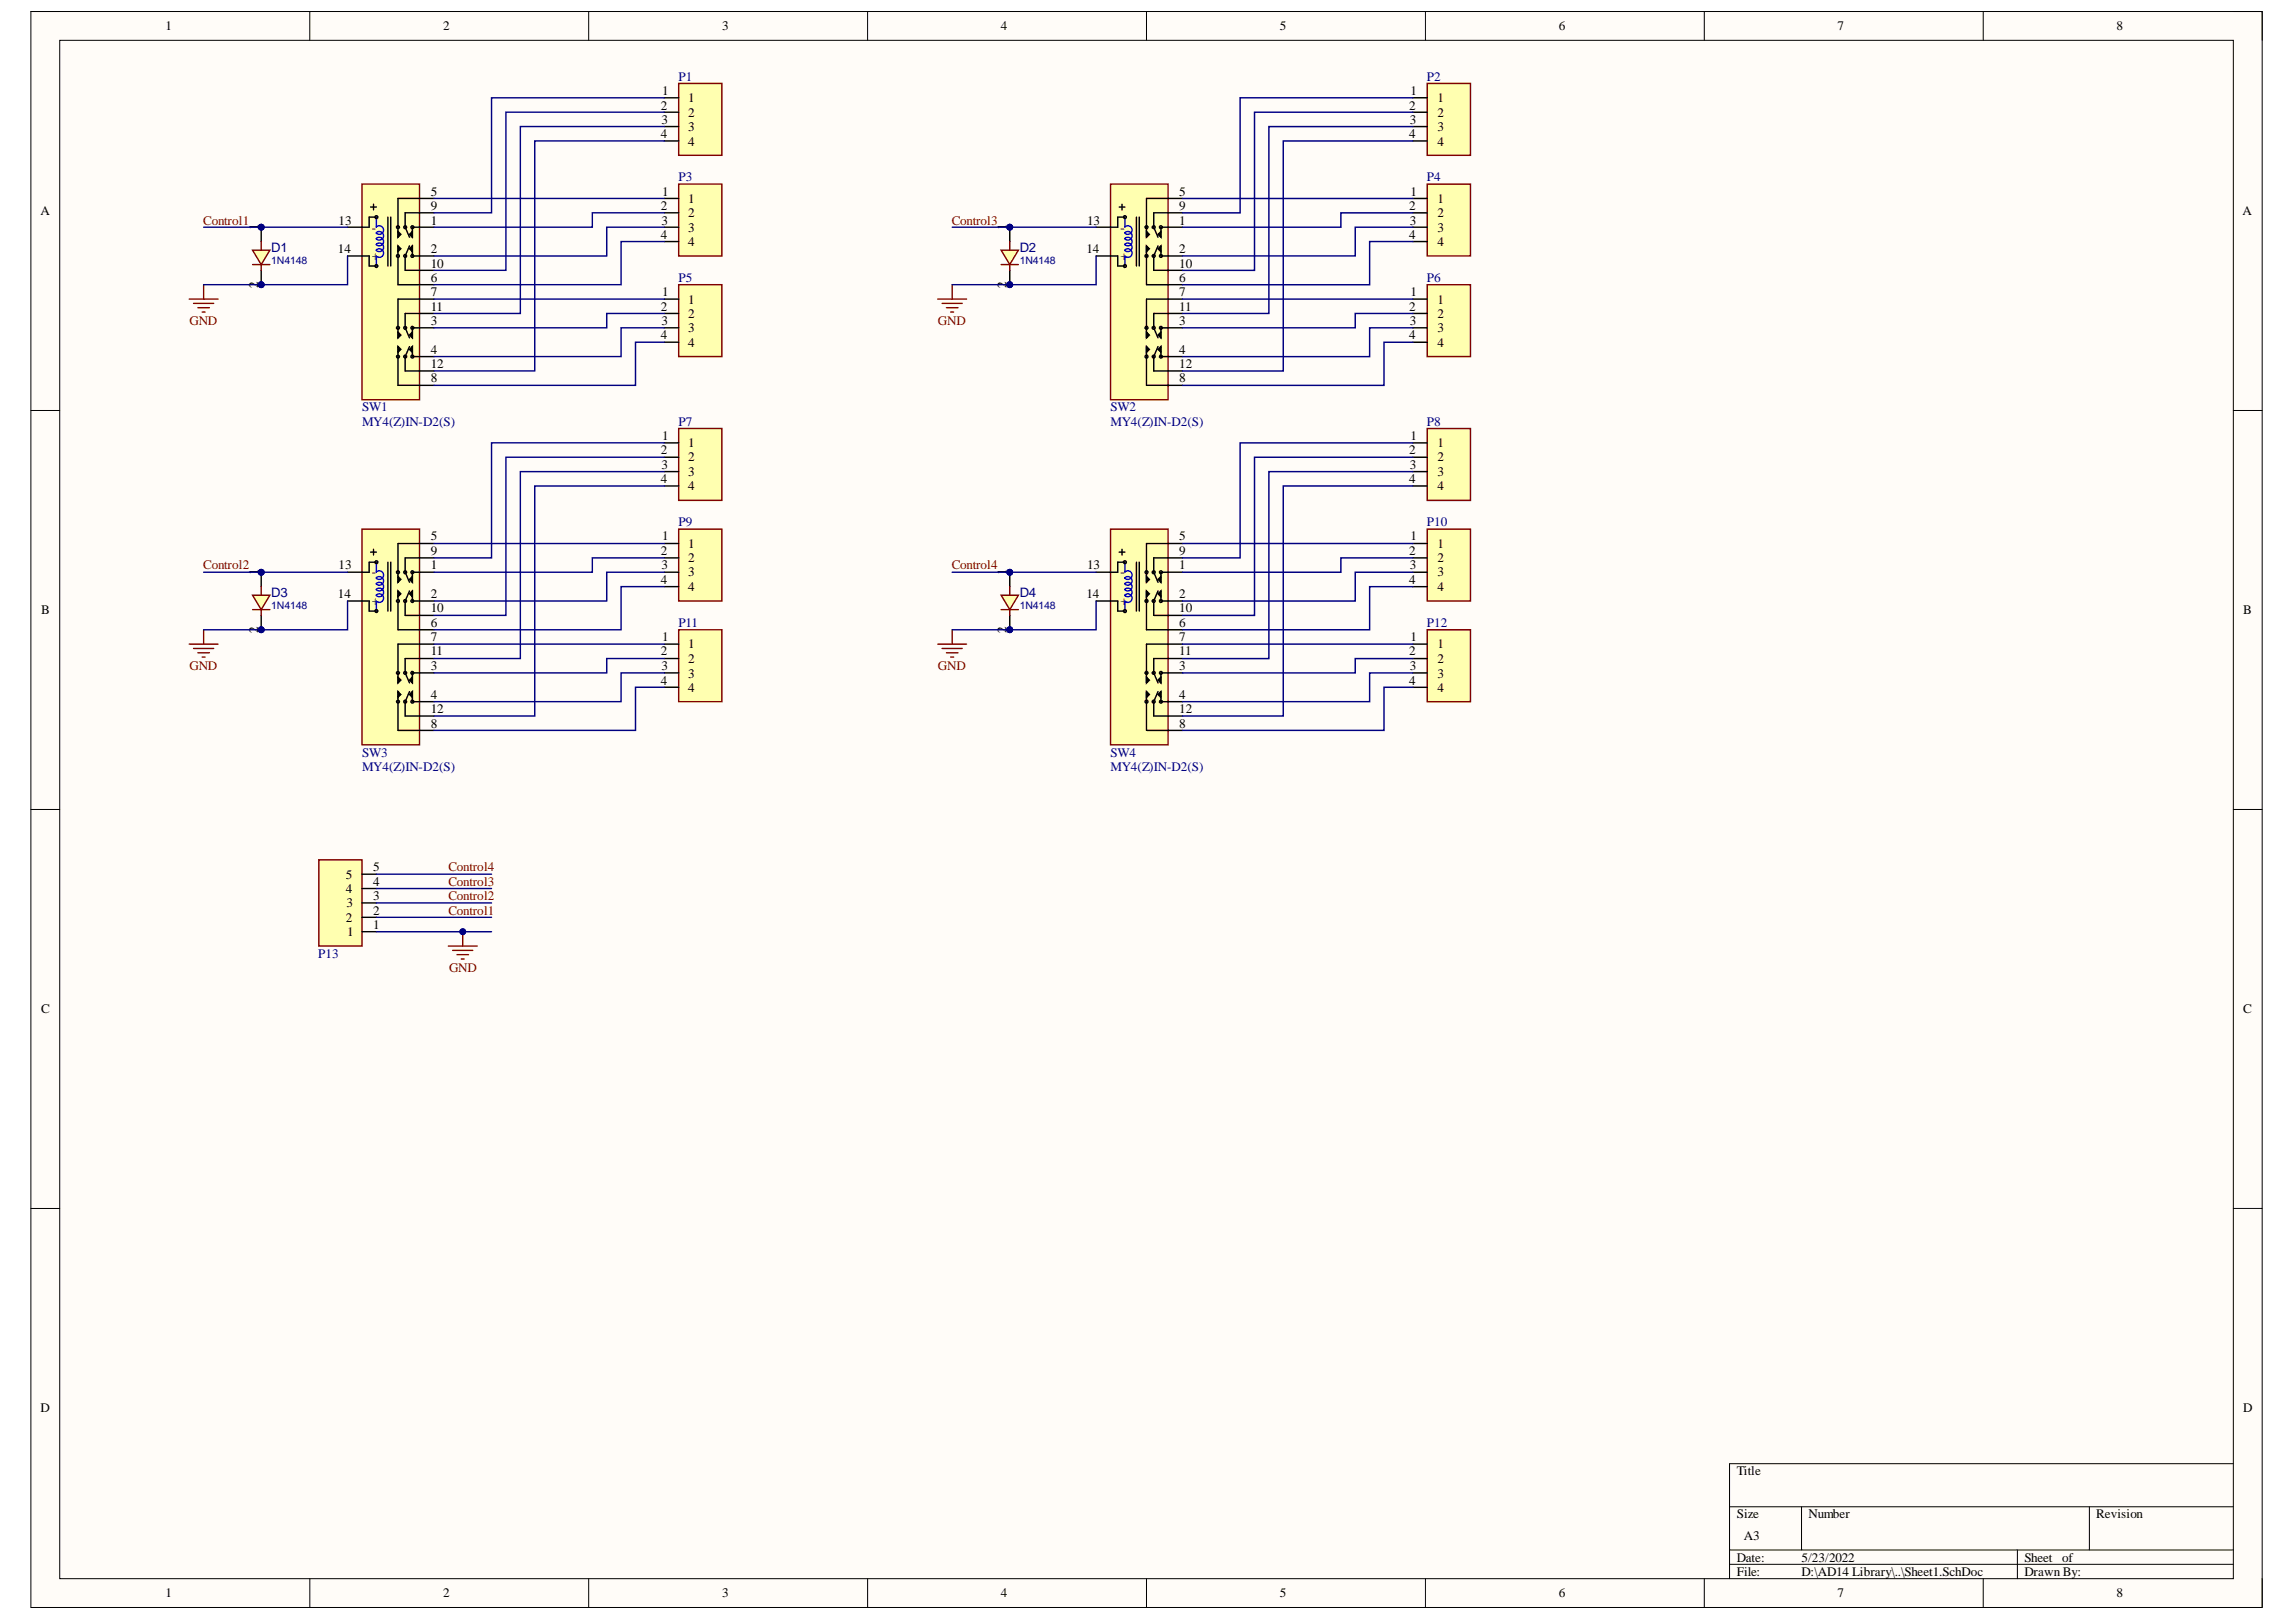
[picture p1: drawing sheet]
<svg xmlns="http://www.w3.org/2000/svg" width="297mm" height="210mm" viewBox="0 0 297 210" stroke-linecap="round" stroke-linejoin="round" font-family="sans-serif">
<defs><g id="words">
<g font-size="1.7">
<text x="21.4" y="3.9">1</text>
<text x="57.3" y="3.9">2</text>
<text x="93.4" y="3.9">3</text>
<text x="129.5" y="3.9">4</text>
<text x="165.6" y="3.9">5</text>
<text x="201.7" y="3.9">6</text>
<text x="237.7" y="3.9">7</text>
<text x="273.8" y="3.9">8</text>
<text x="85.5" y="14.2">2</text>
<text x="85.5" y="17.9">4</text>
<text x="85.6" y="16">3</text>
<text x="85.7" y="12.3">1</text>
<text x="89" y="13.3">1</text>
<text x="89" y="15.1">2</text>
<text x="89" y="17">3</text>
<text x="182.3" y="14.2">2</text>
<text x="182.3" y="17.9">4</text>
<text x="182.4" y="16">3</text>
<text x="182.5" y="12.3">1</text>
<text x="186" y="13.3">1</text>
<text x="186" y="15.1">2</text>
<text x="186" y="17">3</text>
<text x="89" y="18.8">4</text>
<text x="186" y="18.8">4</text>
<text x="5.2" y="27.9">A</text>
<text x="33.4" y="29.7" transform="rotate(-90 33.4 29.7)">1</text>
<text x="43.8" y="29.1">13</text>
<text x="48.1" y="30">-</text>
<text x="55.7" y="27.2">9</text>
<text x="55.7" y="29.1">1</text>
<text x="55.7" y="25.3">5</text>
<text x="85.5" y="27.2">2</text>
<text x="85.6" y="29.1">3</text>
<text x="85.7" y="25.3">1</text>
<text x="89" y="26.3">1</text>
<text x="89" y="28.1">2</text>
<text x="89" y="30">3</text>
<text x="130.2" y="29.7" transform="rotate(-90 130.2 29.7)">1</text>
<text x="140.6" y="29.1">13</text>
<text x="144.9" y="30">-</text>
<text x="152.6" y="27.2">9</text>
<text x="152.6" y="29.1">1</text>
<text x="152.6" y="25.3">5</text>
<text x="182.3" y="27.2">2</text>
<text x="182.4" y="29.1">3</text>
<text x="182.5" y="25.3">1</text>
<text x="186" y="26.3">1</text>
<text x="186" y="28.1">2</text>
<text x="186" y="30">3</text>
<text x="290.1" y="27.9">A</text>
<text x="43.7" y="32.8">14</text>
<text x="48.1" y="33.7">+</text>
<text x="55.7" y="34.6">10</text>
<text x="55.7" y="32.8">2</text>
<text x="85.5" y="30.9">4</text>
<text x="89" y="31.8">4</text>
<text x="140.5" y="32.8">14</text>
<text x="144.9" y="33.7">+</text>
<text x="152.6" y="34.6">10</text>
<text x="152.6" y="32.8">2</text>
<text x="182.3" y="30.9">4</text>
<text x="186" y="31.8">4</text>
<text x="33.4" y="37.2" transform="rotate(-90 33.4 37.2)">2</text>
<text x="55.7" y="36.5">6</text>
<text x="55.7" y="40.2">11</text>
<text x="55.7" y="38.3">7</text>
<text x="85.5" y="40.2">2</text>
<text x="85.7" y="38.3">1</text>
<text x="89" y="39.3">1</text>
<text x="89" y="41.1">2</text>
<text x="130.2" y="37.2" transform="rotate(-90 130.2 37.2)">2</text>
<text x="152.6" y="36.5">6</text>
<text x="152.6" y="40.2">11</text>
<text x="152.6" y="38.3">7</text>
<text x="182.3" y="40.2">2</text>
<text x="182.5" y="38.3">1</text>
<text x="186" y="39.3">1</text>
<text x="186" y="41.1">2</text>
<text x="55.7" y="42.1">3</text>
<text x="55.7" y="47.6">12</text>
<text x="55.7" y="45.8">4</text>
<text x="85.5" y="43.9">4</text>
<text x="85.6" y="42.1">3</text>
<text x="89" y="43">3</text>
<text x="89" y="44.9">4</text>
<text x="152.6" y="42.1">3</text>
<text x="152.6" y="47.6">12</text>
<text x="152.6" y="45.8">4</text>
<text x="182.3" y="43.9">4</text>
<text x="182.4" y="42.1">3</text>
<text x="186" y="43">3</text>
<text x="186" y="44.9">4</text>
<text x="55.7" y="49.5">8</text>
<text x="152.6" y="49.5">8</text>
<text x="85.5" y="58.8">2</text>
<text x="85.7" y="56.9">1</text>
<text x="89" y="57.9">1</text>
<text x="89" y="59.7">2</text>
<text x="182.3" y="58.8">2</text>
<text x="182.5" y="56.9">1</text>
<text x="186" y="57.9">1</text>
<text x="186" y="59.7">2</text>
<text x="85.5" y="62.5">4</text>
<text x="85.6" y="60.7">3</text>
<text x="89" y="61.6">3</text>
<text x="89" y="63.4">4</text>
<text x="182.3" y="62.5">4</text>
<text x="182.4" y="60.7">3</text>
<text x="186" y="61.6">3</text>
<text x="186" y="63.4">4</text>
<text x="55.7" y="71.8">9</text>
<text x="55.7" y="69.9">5</text>
<text x="85.5" y="71.8">2</text>
<text x="85.7" y="69.9">1</text>
<text x="89" y="70.9">1</text>
<text x="152.6" y="71.8">9</text>
<text x="152.6" y="69.9">5</text>
<text x="182.3" y="71.8">2</text>
<text x="182.5" y="69.9">1</text>
<text x="186" y="70.9">1</text>
<text x="33.4" y="74.4" transform="rotate(-90 33.4 74.4)">1</text>
<text x="43.7" y="77.4">14</text>
<text x="43.8" y="73.7">13</text>
<text x="48.1" y="74.6">-</text>
<text x="55.7" y="73.7">1</text>
<text x="55.7" y="77.4">2</text>
<text x="85.5" y="75.5">4</text>
<text x="85.6" y="73.7">3</text>
<text x="89" y="72.7">2</text>
<text x="89" y="74.6">3</text>
<text x="89" y="76.4">4</text>
<text x="130.2" y="74.4" transform="rotate(-90 130.2 74.4)">1</text>
<text x="140.5" y="77.4">14</text>
<text x="140.6" y="73.7">13</text>
<text x="144.9" y="74.6">-</text>
<text x="152.6" y="73.7">1</text>
<text x="152.6" y="77.4">2</text>
<text x="182.3" y="75.5">4</text>
<text x="182.4" y="73.7">3</text>
<text x="186" y="72.7">2</text>
<text x="186" y="74.6">3</text>
<text x="186" y="76.4">4</text>
<text x="5.3" y="79.5">B</text>
<text x="33.4" y="81.9" transform="rotate(-90 33.4 81.9)">2</text>
<text x="48.1" y="78.3">+</text>
<text x="55.7" y="79.2">10</text>
<text x="55.7" y="81.1">6</text>
<text x="55.7" y="83">7</text>
<text x="85.7" y="83">1</text>
<text x="89" y="83.9">1</text>
<text x="130.2" y="81.9" transform="rotate(-90 130.2 81.9)">2</text>
<text x="144.9" y="78.3">+</text>
<text x="152.6" y="79.2">10</text>
<text x="152.6" y="81.1">6</text>
<text x="152.6" y="83">7</text>
<text x="182.5" y="83">1</text>
<text x="186" y="83.9">1</text>
<text x="290.2" y="79.5">B</text>
<text x="55.7" y="84.8">11</text>
<text x="55.7" y="86.7">3</text>
<text x="85.5" y="84.8">2</text>
<text x="85.5" y="88.6">4</text>
<text x="85.6" y="86.7">3</text>
<text x="89" y="85.7">2</text>
<text x="89" y="87.7">3</text>
<text x="89" y="89.5">4</text>
<text x="152.6" y="84.8">11</text>
<text x="152.6" y="86.7">3</text>
<text x="182.3" y="84.8">2</text>
<text x="182.3" y="88.6">4</text>
<text x="182.4" y="86.7">3</text>
<text x="186" y="85.7">2</text>
<text x="186" y="87.7">3</text>
<text x="186" y="89.5">4</text>
<text x="55.7" y="92.3">12</text>
<text x="55.7" y="90.5">4</text>
<text x="55.7" y="94.2">8</text>
<text x="152.6" y="92.3">12</text>
<text x="152.6" y="90.5">4</text>
<text x="152.6" y="94.2">8</text>
<text x="44.7" y="113.7">5</text>
<text x="48.3" y="112.8">5</text>
<text x="44.7" y="119.3">2</text>
<text x="44.7" y="115.6">4</text>
<text x="44.8" y="117.4">3</text>
<text x="48.3" y="118.4">2</text>
<text x="48.3" y="116.5">3</text>
<text x="48.3" y="114.6">4</text>
<text x="44.9" y="121.1">1</text>
<text x="48.3" y="120.2">1</text>
<text x="5.3" y="131.1">C</text>
<text x="290.2" y="131.1">C</text>
<text x="5.2" y="182.7">D</text>
<text x="290.2" y="182.7">D</text>
<text x="224.7" y="190.9">Title</text>
<text x="224.7" y="196.5">Size</text>
<text x="234" y="196.5">Number</text>
<text x="271.2" y="196.5">Revision</text>
<text x="224.7" y="202.1">Date:</text>
<text x="224.7" y="203.9">File:</text>
<text x="225.6" y="199.3">A3</text>
<text x="233.1" y="202.1">5/23/2022</text>
<text x="233.1" y="203.9">D:\AD14 Library\..\Sheet1.SchDoc</text>
<text x="261.9" y="202.1">Sheet</text>
<text x="261.9" y="203.9">Drawn By:</text>
<text x="266.8" y="202.1">of</text>
<text x="21.4" y="206.7">1</text>
<text x="57.3" y="206.7">2</text>
<text x="93.4" y="206.7">3</text>
<text x="129.5" y="206.7">4</text>
<text x="165.6" y="206.7">5</text>
<text x="201.7" y="206.7">6</text>
<text x="237.7" y="206.7">7</text>
<text x="273.8" y="206.7">8</text>
</g>
<g font-size="1.7" fill="#000080">
<text x="87.8" y="10.5">P1</text>
<text x="184.6" y="10.5">P2</text>
<text x="87.8" y="23.5">P3</text>
<text x="184.6" y="23.5">P4</text>
<text x="35.1" y="32.6">D1</text>
<text x="131.9" y="32.6">D2</text>
<text x="87.8" y="36.5">P5</text>
<text x="184.6" y="36.5">P6</text>
<text x="46.8" y="53.2">SW1</text>
<text x="143.7" y="53.2">SW2</text>
<text x="46.8" y="55.1">MY4(Z)IN-D2(S)</text>
<text x="87.8" y="55.1">P7</text>
<text x="143.7" y="55.1">MY4(Z)IN-D2(S)</text>
<text x="184.6" y="55.1">P8</text>
<text x="87.8" y="68.1">P9</text>
<text x="184.6" y="68.1">P10</text>
<text x="35.1" y="77.2">D3</text>
<text x="131.9" y="77.2">D4</text>
<text x="87.8" y="81.1">P11</text>
<text x="184.6" y="81.1">P12</text>
<text x="46.8" y="97.9">SW3</text>
<text x="46.8" y="99.8">MY4(Z)IN-D2(S)</text>
<text x="143.7" y="97.9">SW4</text>
<text x="143.7" y="99.8">MY4(Z)IN-D2(S)</text>
<text x="41.2" y="123.9">P13</text>
</g>
<g font-size="1.7" fill="#800000">
<text x="26.3" y="29.1">Control1</text>
<text x="123.1" y="29.1">Control3</text>
<text x="24.5" y="42.1">GND</text>
<text x="121.3" y="42.1">GND</text>
<text x="26.3" y="73.7">Control2</text>
<text x="123.1" y="73.7">Control4</text>
<text x="24.5" y="86.7">GND</text>
<text x="121.3" y="86.7">GND</text>
<text x="58" y="112.8">Control4</text>
<text x="58" y="114.6">Control3</text>
<text x="58" y="116.5">Control2</text>
<text x="58" y="118.4">Control1</text>
<text x="58.1" y="125.8">GND</text>
</g>
<g font-size="1.4" fill="#000080">
<text x="35.1" y="34.1">1N4148</text>
<text x="131.9" y="34.1">1N4148</text>
<text x="35.1" y="78.8">1N4148</text>
<text x="131.9" y="78.8">1N4148</text>
</g>
</g></defs>
<path d="M4 1.5h288.7v206.5h-288.7z" fill-rule="evenodd" fill="#fffcf8"/>
<path d="M4 1.5h288.7v206.5h-288.7z" fill="none" stroke="#000" stroke-width=".13"/>
<path d="M7.7 5.2h281.2v199.1h-281.2z" fill-rule="evenodd" fill="#fffcf8"/>
<g fill="none" stroke="#000" stroke-width=".13">
<path d="M4 1.5h3.7M7.7 5.2h281.2v199.1h-281.2zM40.1 1.5v3.7M76.2 1.5v3.7M112.2 1.5v3.7M148.3 1.5v3.7M184.4 1.5v3.7M220.5 1.5v3.7M256.6 1.5v3.7M288.9 1.5h3.8v3.7M4 53.1h3.7M288.9 53.1h3.8"/>
<path d="M4 104.8h3.7M288.9 104.8h3.8M4 156.4h3.7M288.9 156.4h3.8M223.8 195h65.1M233.1 195v5.6M270.3 195v5.6M288.9 189.4h-65.1v14.9M40.1 204.3v3.7M76.2 204.3v3.7M112.2 204.3v3.7M148.3 204.3v3.7"/>
<path d="M184.4 204.3v3.7M220.5 204.3v3.7M223.8 200.6h65.1M223.8 202.4h65.1M256.6 204.3v3.7M261 200.6v3.7M292.7 204.3v3.7"/>
</g>
<path d="M46.8 23.8h7.5v27.9h-7.5z" fill-rule="evenodd" fill="#ffffb0"/>
<path d="M46.8 23.8h7.5v27.9h-7.5z" fill="none" stroke="#800000" stroke-width=".18"/>
<g fill="none" stroke="#000" stroke-width=".18">
<path d="M45 33.1h2.8v1.3h.9M47.9 26.8h.8M48.3 26.4v.8M48.7 28.1h-.9v1.3h-2.8M50.2 28.1v6.3M50.6 28.1v6.3M51.5 30l.4 .3-.4 .4zM51.5 31.8l.4 .4-.4 .4zM51.5 31.8v5h4.6M53 32.2l.3-.4v.8zM53 31.8l-.6 1.3v1.9h3.7M53.3 30v.7l-.3-.4z"/>
<path d="M53.3 31.8v1.3h2.8M56.1 27.5h-3.7v1.9l.6 1.3M56.1 29.4h-2.8v1.3M56.1 25.7h-4.6v5M56.1 38.7h-4.6v5M51.5 43l.4 .4-.4 .3zM51.5 44.8l.4 .4-.4 .4zM51.5 44.8v5.1h4.6M53 44.8l-.6 1.3v1.9h3.7M53.3 43v.7l-.3-.3zM53.3 44.8v.8l-.3-.4zM53.3 44.8v1.3h2.8"/>
<path d="M56.1 42.4h-2.8v1.3M56.1 40.6h-3.7v1.8l.6 1.3"/>
<circle cx="48.7" cy="28.1" r=".19"/>
<circle cx="48.7" cy="34.4" r=".19"/>
<circle cx="51.5" cy="29.4" r=".19"/>
<circle cx="51.5" cy="33.1" r=".19"/>
<circle cx="52.4" cy="29.4" r=".18"/>
<circle cx="52.4" cy="33.1" r=".19"/>
<circle cx="53.3" cy="29.4" r=".18"/>
<circle cx="53.4" cy="33.1" r=".19"/>
<circle cx="51.5" cy="46.1" r=".19"/>
<circle cx="51.5" cy="42.4" r=".19"/>
<circle cx="52.4" cy="46.1" r=".19"/>
<circle cx="52.4" cy="42.4" r=".19"/>
<circle cx="53.3" cy="46.1" r=".19"/>
<circle cx="53.3" cy="42.4" r=".19"/>
</g>
<path d="M48.7 30.1a.56 .56 0 0 1 .8 0 .56 .56 0 0 1 0 .8 .56 .56 0 0 1-.8 0M48.7 30.9a.56 .56 0 0 1 .8 0 .56 .56 0 0 1 0 .8 .56 .56 0 0 1-.8 0M48.7 31.6a.56 .56 0 0 1 .8 0 .56 .56 0 0 1 0 .8 .56 .56 0 0 1-.8 0M48.7 29.4a.56 .56 0 0 1 .8 0 .56 .56 0 0 1 0 .8 .56 .56 0 0 1-.8 0M48.7 32.4a.56 .56 0 0 1 .8 0 .56 .56 0 0 1 0 .7 .56 .56 0 0 1-.8 0M48.7 28.1v1.3M48.7 33.1v1.3" fill="none" stroke="#00f" stroke-width=".18"/>
<path d="M51.5 30l.4 .3-.4 .4zM51.5 31.8l.4 .4-.4 .4zM53.3 30v.7l-.3-.4zM53 32.2l.3-.4v.8zM51.5 43l.4 .4-.4 .3zM51.5 44.8l.4 .4-.4 .4zM53.3 43v.7l-.3-.3zM53.3 44.8v.8l-.3-.4z" fill="#000"/>
<circle cx="33.8" cy="36.8" r=".37" fill="#000080"/>
<circle cx="33.8" cy="36.8" r=".37" fill="none" stroke="#000080" stroke-width=".13"/>
<circle cx="33.8" cy="29.4" r=".37" fill="#000080"/>
<circle cx="33.8" cy="29.4" r=".37" fill="none" stroke="#000080" stroke-width=".13"/>
<path d="M33.8 35v1.8" fill="none" stroke="#000" stroke-width=".18"/>
<circle cx="33.8" cy="36.8" r=".37" fill="#000080"/>
<circle cx="33.8" cy="36.8" r=".37" fill="none" stroke="#000080" stroke-width=".13"/>
<path d="M33.8 29.4v1.9" fill="none" stroke="#000" stroke-width=".18"/>
<circle cx="33.8" cy="29.4" r=".37" fill="#000080"/>
<circle cx="33.8" cy="29.4" r=".37" fill="none" stroke="#000080" stroke-width=".13"/>
<path d="M32.7 32.4h2.2l-1.1 1.8z" fill="#ffffb0"/>
<path d="M32.7 32.4h2.2l-1.1 1.8zM32.7 34.2h2.2M33.8 31.3v1.1M33.8 34.2v.8" fill="none" stroke="#800000" stroke-width=".18"/>
<path d="M87.8 10.8h5.6v9.3h-5.6z" fill-rule="evenodd" fill="#ffffb0"/>
<path d="M87.8 10.8h5.6v9.3h-5.6z" fill="none" stroke="#800000" stroke-width=".18"/>
<path d="M85.9 12.7h1.9M85.9 14.5h1.9M85.9 16.4h1.9M85.9 18.2h1.9" fill="none" stroke="#000" stroke-width=".18"/>
<path d="M87.8 36.8h5.6v9.3h-5.6z" fill-rule="evenodd" fill="#ffffb0"/>
<path d="M87.8 36.8h5.6v9.3h-5.6z" fill="none" stroke="#800000" stroke-width=".18"/>
<path d="M85.9 38.7h1.9M85.9 40.6h1.9M85.9 42.4h1.9M85.9 44.3h1.9" fill="none" stroke="#000" stroke-width=".18"/>
<path d="M87.8 23.8h5.6v9.3h-5.6z" fill-rule="evenodd" fill="#ffffb0"/>
<path d="M87.8 23.8h5.6v9.3h-5.6z" fill="none" stroke="#800000" stroke-width=".18"/>
<path d="M85.9 25.7h1.9M85.9 27.5h1.9M85.9 29.4h1.9M85.9 31.3h1.9" fill="none" stroke="#000" stroke-width=".18"/>
<path d="M46.8 68.5h7.5v27.9h-7.5z" fill-rule="evenodd" fill="#ffffb0"/>
<path d="M46.8 68.5h7.5v27.9h-7.5z" fill="none" stroke="#800000" stroke-width=".18"/>
<g fill="none" stroke="#000" stroke-width=".18">
<path d="M45 77.8h2.8v1.3h.9M47.9 71.4h.8M48.3 71.1v.7M48.7 72.8h-.9v1.3h-2.8M50.2 72.8v6.3M50.6 72.8v6.3M51.5 74.6l.4 .4-.4 .4zM51.5 76.5l.4 .3-.4 .4zM51.5 76.5v5h4.6M53 76.8l.3-.3v.7zM53 76.5l-.6 1.3v1.8h3.7M53.3 74.6v.8l-.3-.4z"/>
<path d="M53.3 76.5v1.3h2.8M56.1 72.2h-3.7v1.9l.6 1.3M56.1 74.1h-2.8v1.3M56.1 70.3h-4.6v5.1M51.5 87.6l.4 .4-.4 .4zM51.5 89.5l.4 .4-.4 .3zM51.5 89.5v5h4.6M53 88l.3-.4v.8zM53 89.5l-.6 1.3v1.9h3.7M53.3 89.5v.7l-.3-.3zM53.3 89.5v1.3h2.8M56.1 83.4h-4.6v5"/>
<path d="M56.1 87.1h-2.8v1.3M56.1 85.2h-3.7v1.9l.6 1.3"/>
<circle cx="48.7" cy="79.1" r=".19"/>
<circle cx="48.7" cy="72.8" r=".19"/>
<circle cx="51.5" cy="77.8" r=".19"/>
<circle cx="51.5" cy="74.1" r=".19"/>
<circle cx="52.4" cy="77.8" r=".19"/>
<circle cx="52.4" cy="74.1" r=".19"/>
<circle cx="53.3" cy="77.8" r=".19"/>
<circle cx="53.3" cy="74.1" r=".19"/>
<circle cx="51.5" cy="90.8" r=".19"/>
<circle cx="51.5" cy="87.1" r=".19"/>
<circle cx="52.4" cy="90.8" r=".18"/>
<circle cx="52.4" cy="87.1" r=".18"/>
<circle cx="53.3" cy="90.8" r=".18"/>
<circle cx="53.3" cy="87.1" r=".18"/>
</g>
<path d="M48.7 74.8a.56 .56 0 0 1 .8 0 .56 .56 0 0 1 0 .8 .56 .56 0 0 1-.8 0M48.7 75.5a.56 .56 0 0 1 .8 0 .56 .56 0 0 1 0 .8 .56 .56 0 0 1-.8 0M48.7 76.3a.56 .56 0 0 1 .8 0 .56 .56 0 0 1 0 .8 .56 .56 0 0 1-.8 0M48.7 74a.56 .56 0 0 1 .8 0 .56 .56 0 0 1 0 .8 .56 .56 0 0 1-.8 0M48.7 77a.56 .56 0 0 1 .8 0 .56 .56 0 0 1 0 .8 .56 .56 0 0 1-.8 0M48.7 72.8v1.3M48.7 77.8v1.3" fill="none" stroke="#00f" stroke-width=".18"/>
<path d="M51.5 74.6l.4 .4-.4 .4zM51.5 76.5l.4 .3-.4 .4zM53.3 74.6v.8l-.3-.4zM53 76.8l.3-.3v.7zM51.5 87.6l.4 .4-.4 .4zM51.5 89.5l.4 .4-.4 .3zM53 88l.3-.4v.8zM53.3 89.5v.7l-.3-.3z" fill="#000"/>
<circle cx="33.8" cy="81.5" r=".37" fill="#000080"/>
<circle cx="33.8" cy="81.5" r=".37" fill="none" stroke="#000080" stroke-width=".13"/>
<circle cx="33.8" cy="74.1" r=".37" fill="#000080"/>
<circle cx="33.8" cy="74.1" r=".37" fill="none" stroke="#000080" stroke-width=".13"/>
<path d="M33.8 79.6v1.9" fill="none" stroke="#000" stroke-width=".18"/>
<circle cx="33.8" cy="81.5" r=".37" fill="#000080"/>
<circle cx="33.8" cy="81.5" r=".37" fill="none" stroke="#000080" stroke-width=".13"/>
<path d="M33.8 74.1v1.8" fill="none" stroke="#000" stroke-width=".18"/>
<circle cx="33.8" cy="74.1" r=".37" fill="#000080"/>
<circle cx="33.8" cy="74.1" r=".37" fill="none" stroke="#000080" stroke-width=".13"/>
<path d="M32.7 77h2.2l-1.1 1.9z" fill="#ffffb0"/>
<path d="M32.7 77h2.2l-1.1 1.9zM32.7 78.9h2.2M33.8 75.9v1.1M33.8 78.9v.7" fill="none" stroke="#800000" stroke-width=".18"/>
<path d="M87.8 55.5h5.6v9.3h-5.6z" fill-rule="evenodd" fill="#ffffb0"/>
<path d="M87.8 55.5h5.6v9.3h-5.6z" fill="none" stroke="#800000" stroke-width=".18"/>
<path d="M85.9 57.3h1.9M85.9 59.2h1.9M85.9 61h1.9M85.9 62.9h1.9" fill="none" stroke="#000" stroke-width=".18"/>
<path d="M87.8 81.5h5.6v9.3h-5.6z" fill-rule="evenodd" fill="#ffffb0"/>
<path d="M87.8 81.5h5.6v9.3h-5.6z" fill="none" stroke="#800000" stroke-width=".18"/>
<path d="M85.9 83.4h1.9M85.9 85.2h1.9M85.9 87.1h1.9M85.9 88.9h1.9" fill="none" stroke="#000" stroke-width=".18"/>
<path d="M87.8 68.5h5.6v9.3h-5.6z" fill-rule="evenodd" fill="#ffffb0"/>
<path d="M87.8 68.5h5.6v9.3h-5.6z" fill="none" stroke="#800000" stroke-width=".18"/>
<path d="M85.9 70.3h1.9M85.9 72.2h1.9M85.9 74.1h1.9M85.9 75.9h1.9" fill="none" stroke="#000" stroke-width=".18"/>
<path d="M143.7 23.8h7.4v27.9h-7.4z" fill-rule="evenodd" fill="#ffffb0"/>
<path d="M143.7 23.8h7.4v27.9h-7.4z" fill="none" stroke="#800000" stroke-width=".18"/>
<g fill="none" stroke="#000" stroke-width=".18">
<path d="M141.8 33.1h2.8v1.3h.9M144.8 26.8h.7M145.2 26.4v.8M145.5 28.1h-.9v1.3h-2.8M147 28.1v6.3M147.4 28.1v6.3M148.3 30l.4 .3-.4 .4zM148.3 31.8l.4 .4-.4 .4zM148.3 31.8v5h4.7M149.8 30.3l.4-.3v.7zM149.8 32.2l.4-.4v.8zM149.8 31.8l-.5 1.3v1.9h3.7"/>
<path d="M150.2 31.8v1.3h2.8M153 27.5h-3.7v1.9l.5 1.3M153 29.4h-2.8v1.3M153 25.7h-4.7v5M153 38.7h-4.7v5M148.3 43l.4 .4-.4 .3zM148.3 44.8l.4 .4-.4 .4zM148.3 44.8v5.1h4.7M149.8 43.4l.4-.4v.7zM149.8 45.2l.4-.4v.8zM149.8 44.8l-.5 1.3v1.9h3.7M150.2 44.8v1.3h2.8"/>
<path d="M153 42.4h-2.8v1.3M153 40.6h-3.7v1.8l.5 1.3"/>
<circle cx="145.5" cy="28.1" r=".19"/>
<circle cx="145.5" cy="34.4" r=".19"/>
<circle cx="148.3" cy="29.4" r=".19"/>
<circle cx="148.3" cy="33.1" r=".19"/>
<circle cx="149.3" cy="29.4" r=".19"/>
<circle cx="149.3" cy="33.1" r=".19"/>
<circle cx="150.2" cy="29.4" r=".18"/>
<circle cx="150.2" cy="33.1" r=".19"/>
<circle cx="148.3" cy="46.1" r=".19"/>
<circle cx="148.3" cy="42.4" r=".19"/>
<circle cx="149.3" cy="46.1" r=".19"/>
<circle cx="149.3" cy="42.4" r=".19"/>
<circle cx="150.2" cy="46.1" r=".19"/>
<circle cx="150.2" cy="42.4" r=".19"/>
</g>
<path d="M145.5 30.1a.56 .56 0 0 1 .8 0 .56 .56 0 0 1 0 .8 .56 .56 0 0 1-.8 0M145.5 30.9a.56 .56 0 0 1 .8 0 .56 .56 0 0 1 0 .8 .56 .56 0 0 1-.8 0M145.5 31.6a.56 .56 0 0 1 .8 0 .56 .56 0 0 1 0 .8 .56 .56 0 0 1-.8 0M145.5 29.4a.56 .56 0 0 1 .8 0 .56 .56 0 0 1 0 .8 .56 .56 0 0 1-.8 0M145.5 32.4a.56 .56 0 0 1 .8 0 .56 .56 0 0 1 0 .7 .56 .56 0 0 1-.8 0M145.5 28.1v1.3M145.5 33.1v1.3" fill="none" stroke="#00f" stroke-width=".18"/>
<path d="M148.3 30l.4 .3-.4 .4zM148.3 31.8l.4 .4-.4 .4zM149.8 30.3l.4-.3v.7zM149.8 32.2l.4-.4v.8zM148.3 43l.4 .4-.4 .3zM148.3 44.8l.4 .4-.4 .4zM149.8 43.4l.4-.4v.7zM149.8 45.2l.4-.4v.8z" fill="#000"/>
<circle cx="130.6" cy="36.8" r=".37" fill="#000080"/>
<circle cx="130.6" cy="36.8" r=".37" fill="none" stroke="#000080" stroke-width=".13"/>
<circle cx="130.6" cy="29.4" r=".37" fill="#000080"/>
<circle cx="130.6" cy="29.4" r=".37" fill="none" stroke="#000080" stroke-width=".13"/>
<path d="M130.6 35v1.8" fill="none" stroke="#000" stroke-width=".18"/>
<circle cx="130.6" cy="36.8" r=".37" fill="#000080"/>
<circle cx="130.6" cy="36.8" r=".37" fill="none" stroke="#000080" stroke-width=".13"/>
<path d="M130.6 29.4v1.9" fill="none" stroke="#000" stroke-width=".18"/>
<circle cx="130.6" cy="29.4" r=".37" fill="#000080"/>
<circle cx="130.6" cy="29.4" r=".37" fill="none" stroke="#000080" stroke-width=".13"/>
<path d="M129.5 32.4h2.2l-1.1 1.8z" fill="#ffffb0"/>
<path d="M129.5 32.4h2.2l-1.1 1.8zM129.5 34.2h2.2M130.6 31.3v1.1M130.6 34.2v.8" fill="none" stroke="#800000" stroke-width=".18"/>
<path d="M184.6 10.8h5.6v9.3h-5.6z" fill-rule="evenodd" fill="#ffffb0"/>
<path d="M184.6 10.8h5.6v9.3h-5.6z" fill="none" stroke="#800000" stroke-width=".19"/>
<path d="M182.8 12.7h1.8M182.8 14.5h1.8M182.8 16.4h1.8M182.8 18.2h1.8" fill="none" stroke="#000" stroke-width=".19"/>
<path d="M184.6 36.8h5.6v9.4h-5.6z" fill-rule="evenodd" fill="#ffffb0"/>
<path d="M184.6 36.8h5.6v9.4h-5.6z" fill="none" stroke="#800000" stroke-width=".19"/>
<path d="M182.8 38.7h1.8M182.8 40.6h1.8M182.8 42.4h1.8M182.8 44.3h1.8" fill="none" stroke="#000" stroke-width=".19"/>
<path d="M184.6 23.8h5.6v9.3h-5.6z" fill-rule="evenodd" fill="#ffffb0"/>
<path d="M184.6 23.8h5.6v9.3h-5.6z" fill="none" stroke="#800000" stroke-width=".19"/>
<path d="M182.8 25.7h1.8M182.8 27.5h1.8M182.8 29.4h1.8M182.8 31.3h1.8" fill="none" stroke="#000" stroke-width=".19"/>
<path d="M143.7 68.5h7.4v27.9h-7.4z" fill-rule="evenodd" fill="#ffffb0"/>
<path d="M143.7 68.5h7.4v27.9h-7.4z" fill="none" stroke="#800000" stroke-width=".18"/>
<g fill="none" stroke="#000" stroke-width=".18">
<path d="M141.8 77.8h2.8v1.3h.9M144.8 71.4h.7M145.2 71.1v.7M145.5 72.8h-.9v1.3h-2.8M147 72.8v6.3M147.4 72.8v6.3M148.3 74.6l.4 .4-.4 .4zM148.3 76.5l.4 .3-.4 .4zM148.3 76.5v5h4.7M149.8 75l.4-.4v.8zM149.8 76.8l.4-.3v.7zM149.8 76.5l-.5 1.3v1.8h3.7"/>
<path d="M150.2 76.5v1.3h2.8M153 72.2h-3.7v1.9l.5 1.3M153 74.1h-2.8v1.3M153 70.3h-4.7v5.1M148.3 87.6l.4 .4-.4 .4zM148.3 89.5l.4 .4-.4 .3zM148.3 89.5v5h4.7M149.8 88l.4-.4v.8zM149.8 89.9l.4-.4v.7zM149.8 89.5l-.5 1.3v1.9h3.7M150.2 89.5v1.3h2.8M153 83.4h-4.7v5"/>
<path d="M153 87.1h-2.8v1.3M153 85.2h-3.7v1.9l.5 1.3"/>
<circle cx="145.5" cy="79.1" r=".18"/>
<circle cx="145.5" cy="72.8" r=".18"/>
<circle cx="148.3" cy="77.8" r=".19"/>
<circle cx="148.3" cy="74.1" r=".19"/>
<circle cx="149.3" cy="77.8" r=".19"/>
<circle cx="149.3" cy="74.1" r=".19"/>
<circle cx="150.2" cy="77.8" r=".19"/>
<circle cx="150.2" cy="74.1" r=".19"/>
<circle cx="148.3" cy="90.8" r=".19"/>
<circle cx="148.3" cy="87.1" r=".19"/>
<circle cx="149.3" cy="90.8" r=".19"/>
<circle cx="149.3" cy="87.1" r=".19"/>
<circle cx="150.2" cy="90.8" r=".18"/>
<circle cx="150.2" cy="87.1" r=".18"/>
</g>
<path d="M145.5 74.8a.56 .56 0 0 1 .8 0 .56 .56 0 0 1 0 .8 .56 .56 0 0 1-.8 0M145.5 75.5a.56 .56 0 0 1 .8 0 .56 .56 0 0 1 0 .8 .56 .56 0 0 1-.8 0M145.5 76.3a.56 .56 0 0 1 .8 0 .56 .56 0 0 1 0 .8 .56 .56 0 0 1-.8 0M145.5 74a.56 .56 0 0 1 .8 0 .56 .56 0 0 1 0 .8 .56 .56 0 0 1-.8 0M145.5 77a.56 .56 0 0 1 .8 0 .56 .56 0 0 1 0 .8 .56 .56 0 0 1-.8 0M145.5 72.8v1.3M145.5 77.8v1.3" fill="none" stroke="#00f" stroke-width=".18"/>
<path d="M148.3 74.6l.4 .4-.4 .4zM148.3 76.5l.4 .3-.4 .4zM149.8 75l.4-.4v.8zM149.8 76.8l.4-.3v.7zM148.3 87.6l.4 .4-.4 .4zM148.3 89.5l.4 .4-.4 .3zM149.8 88l.4-.4v.8zM149.8 89.9l.4-.4v.7z" fill="#000"/>
<circle cx="130.6" cy="81.5" r=".37" fill="#000080"/>
<circle cx="130.6" cy="81.5" r=".37" fill="none" stroke="#000080" stroke-width=".13"/>
<circle cx="130.6" cy="74.1" r=".37" fill="#000080"/>
<circle cx="130.6" cy="74.1" r=".37" fill="none" stroke="#000080" stroke-width=".13"/>
<path d="M130.6 79.6v1.9" fill="none" stroke="#000" stroke-width=".18"/>
<circle cx="130.6" cy="81.5" r=".37" fill="#000080"/>
<circle cx="130.6" cy="81.5" r=".37" fill="none" stroke="#000080" stroke-width=".13"/>
<path d="M130.6 74.1v1.8" fill="none" stroke="#000" stroke-width=".18"/>
<circle cx="130.6" cy="74.1" r=".37" fill="#000080"/>
<circle cx="130.6" cy="74.1" r=".37" fill="none" stroke="#000080" stroke-width=".13"/>
<path d="M129.5 77h2.2l-1.1 1.9z" fill="#ffffb0"/>
<path d="M129.5 77h2.2l-1.1 1.9zM129.5 78.9h2.2M130.6 75.9v1.1M130.6 78.9v.7" fill="none" stroke="#800000" stroke-width=".18"/>
<path d="M184.6 55.5h5.6v9.3h-5.6z" fill-rule="evenodd" fill="#ffffb0"/>
<path d="M184.6 55.5h5.6v9.3h-5.6z" fill="none" stroke="#800000" stroke-width=".19"/>
<path d="M182.8 57.3h1.8M182.8 59.2h1.8M182.8 61h1.8M182.8 62.9h1.8" fill="none" stroke="#000" stroke-width=".19"/>
<path d="M184.6 81.5h5.6v9.3h-5.6z" fill-rule="evenodd" fill="#ffffb0"/>
<path d="M184.6 81.5h5.6v9.3h-5.6z" fill="none" stroke="#800000" stroke-width=".19"/>
<path d="M182.8 83.4h1.8M182.8 85.2h1.8M182.8 87.1h1.8M182.8 88.9h1.8" fill="none" stroke="#000" stroke-width=".19"/>
<path d="M184.6 68.5h5.6v9.3h-5.6z" fill-rule="evenodd" fill="#ffffb0"/>
<path d="M184.6 68.5h5.6v9.3h-5.6z" fill="none" stroke="#800000" stroke-width=".19"/>
<path d="M182.8 70.3h1.8M182.8 72.2h1.8M182.8 74.1h1.8M182.8 75.9h1.8" fill="none" stroke="#000" stroke-width=".19"/>
<path d="M41.2 111.3h5.6v11.1h-5.6z" fill-rule="evenodd" fill="#ffffb0"/>
<g fill="none" stroke="#800000" stroke-width=".18">
<path d="M24.5 38.7h3.7M25 39.3h2.6M25.6 39.8h1.5M26.3 36.8v1.9M121.3 38.7h3.7M121.9 39.3h2.6M122.4 39.8h1.5M123.2 36.8v1.9M26.2 40.4h.3M123 40.4h.4M24.5 83.4h3.7M25 83.9h2.6"/>
<path d="M25.6 84.5h1.5M26.2 85h.3M26.3 81.5v1.9M121.3 83.4h3.7M121.9 83.9h2.6M122.4 84.5h1.5M123 85h.4M123.2 81.5v1.9M41.2 111.3h5.6v11.1h-5.6z"/>
</g>
<path d="M46.8 118.7h1.9M46.8 116.8h1.9M46.8 115h1.9M46.8 113.1h1.9M46.8 120.6h1.9" fill="none" stroke="#000" stroke-width=".18"/>
<path d="M153 70.3h29.8" fill="none" stroke="#000080" stroke-width=".19"/>
<path d="M45 77.8v3.7h-18.7" fill="none" stroke="#000080" stroke-width=".18"/>
<circle cx="33.8" cy="81.5" r=".37" fill="#000080"/>
<circle cx="33.8" cy="81.5" r=".37" fill="none" stroke="#000080" stroke-width=".13"/>
<path d="M26.3 74.1h18.7" fill="none" stroke="#000080" stroke-width=".18"/>
<circle cx="33.8" cy="74.1" r=".37" fill="#000080"/>
<circle cx="33.8" cy="74.1" r=".37" fill="none" stroke="#000080" stroke-width=".13"/>
<path d="M45 33.1v3.7h-18.7" fill="none" stroke="#000080" stroke-width=".18"/>
<circle cx="33.8" cy="36.8" r=".37" fill="#000080"/>
<circle cx="33.8" cy="36.8" r=".37" fill="none" stroke="#000080" stroke-width=".13"/>
<path d="M26.3 29.4h18.7" fill="none" stroke="#000080" stroke-width=".18"/>
<circle cx="33.8" cy="29.4" r=".37" fill="#000080"/>
<circle cx="33.8" cy="29.4" r=".37" fill="none" stroke="#000080" stroke-width=".13"/>
<g fill="none" stroke="#000080" stroke-width=".18">
<path d="M85.9 18.2h-16.7v29.8h-13.1M85.9 16.4h-18.6v24.2h-11.2M85.9 14.5h-20.4v20.5h-9.4M85.9 12.7h-22.3v14.8h-7.5M56.1 38.7h29.8M56.1 25.7h29.8M85.9 31.3h-5.5v5.5h-24.3M85.9 29.4h-7.4v3.7h-22.4M85.9 27.5h-9.3v1.9h-20.5M85.9 59.2h-20.4v20.4h-9.4M85.9 57.3h-22.3v14.9h-7.5M85.9 44.3h-3.7v5.6h-26.1"/>
<path d="M85.9 42.4h-5.5v3.7h-24.3M85.9 40.6h-7.4v1.8h-22.4M56.1 70.3h29.8M85.9 62.9h-16.7v29.8h-13.1M85.9 61h-18.6v24.2h-11.2M85.9 75.9h-5.5v5.6h-24.3M85.9 74.1h-7.4v3.7h-22.4M85.9 72.2h-9.3v1.9h-20.5M141.8 77.8v3.7h-18.6M56.1 83.4h29.8M85.9 88.9h-3.7v5.6h-26.1M85.9 87.1h-5.5v3.7h-24.3"/>
<path d="M85.9 85.2h-7.4v1.9h-22.4"/>
</g>
<circle cx="130.6" cy="81.5" r=".37" fill="#000080"/>
<circle cx="130.6" cy="81.5" r=".37" fill="none" stroke="#000080" stroke-width=".13"/>
<path d="M123.2 74.1h18.6" fill="none" stroke="#000080" stroke-width=".18"/>
<circle cx="130.6" cy="74.1" r=".37" fill="#000080"/>
<circle cx="130.6" cy="74.1" r=".37" fill="none" stroke="#000080" stroke-width=".13"/>
<path d="M141.8 33.1v3.7h-18.6" fill="none" stroke="#000080" stroke-width=".18"/>
<circle cx="130.6" cy="36.8" r=".37" fill="#000080"/>
<circle cx="130.6" cy="36.8" r=".37" fill="none" stroke="#000080" stroke-width=".13"/>
<path d="M123.2 29.4h18.6" fill="none" stroke="#000080" stroke-width=".18"/>
<circle cx="130.6" cy="29.4" r=".37" fill="#000080"/>
<circle cx="130.6" cy="29.4" r=".37" fill="none" stroke="#000080" stroke-width=".13"/>
<g fill="none" stroke="#000080" stroke-width=".19">
<path d="M182.8 18.2h-16.8v29.8h-13M182.8 16.4h-18.6v24.2h-11.2M182.8 14.5h-20.5v20.5h-9.3M182.8 12.7h-22.4v14.8h-7.4M153 38.7h29.8M153 25.7h29.8M182.8 31.3h-5.6v5.5h-24.2M182.8 29.4h-7.5v3.7h-22.3M182.8 27.5h-9.3v1.9h-20.5M182.8 59.2h-20.5v20.4h-9.3M182.8 57.3h-22.4v14.9h-7.4M182.8 44.3h-3.7v5.6h-26.1"/>
<path d="M182.8 42.4h-5.6v3.8h-24.2M182.8 40.6h-7.5v1.8h-22.3M182.8 62.9h-16.8v29.8h-13M182.8 61h-18.6v24.2h-11.2M182.8 75.9h-5.6v5.6h-24.2M182.8 74.1h-7.5v3.7h-22.3M182.8 72.2h-9.3v1.9h-20.5M153 83.4h29.8M182.8 88.9h-3.7v5.6h-26.1M182.8 87.1h-5.6v3.7h-24.2M182.8 85.2h-7.5v1.9h-22.3"/>
</g>
<path d="M48.7 120.6h14.9" fill="none" stroke="#000080" stroke-width=".18"/>
<circle cx="59.9" cy="120.6" r=".37" fill="#000080"/>
<circle cx="59.9" cy="120.6" r=".37" fill="none" stroke="#000080" stroke-width=".13"/>
<path d="M48.7 118.7h14.9M48.7 116.8h14.9M48.7 115h14.9M48.7 113.1h14.9" fill="none" stroke="#000080" stroke-width=".18"/>
<path d="M58 122.4h3.7M58.6 123h2.6M59.1 123.5h1.5M59.7 124.1h.4M59.9 120.6v1.8" fill="none" stroke="#800000" stroke-width=".18"/>
<circle cx="59.9" cy="120.6" r=".37" fill="#000080"/>
<circle cx="59.9" cy="120.6" r=".37" fill="none" stroke="#000080" stroke-width=".13"/>
<use href="#words"/>
</svg>
